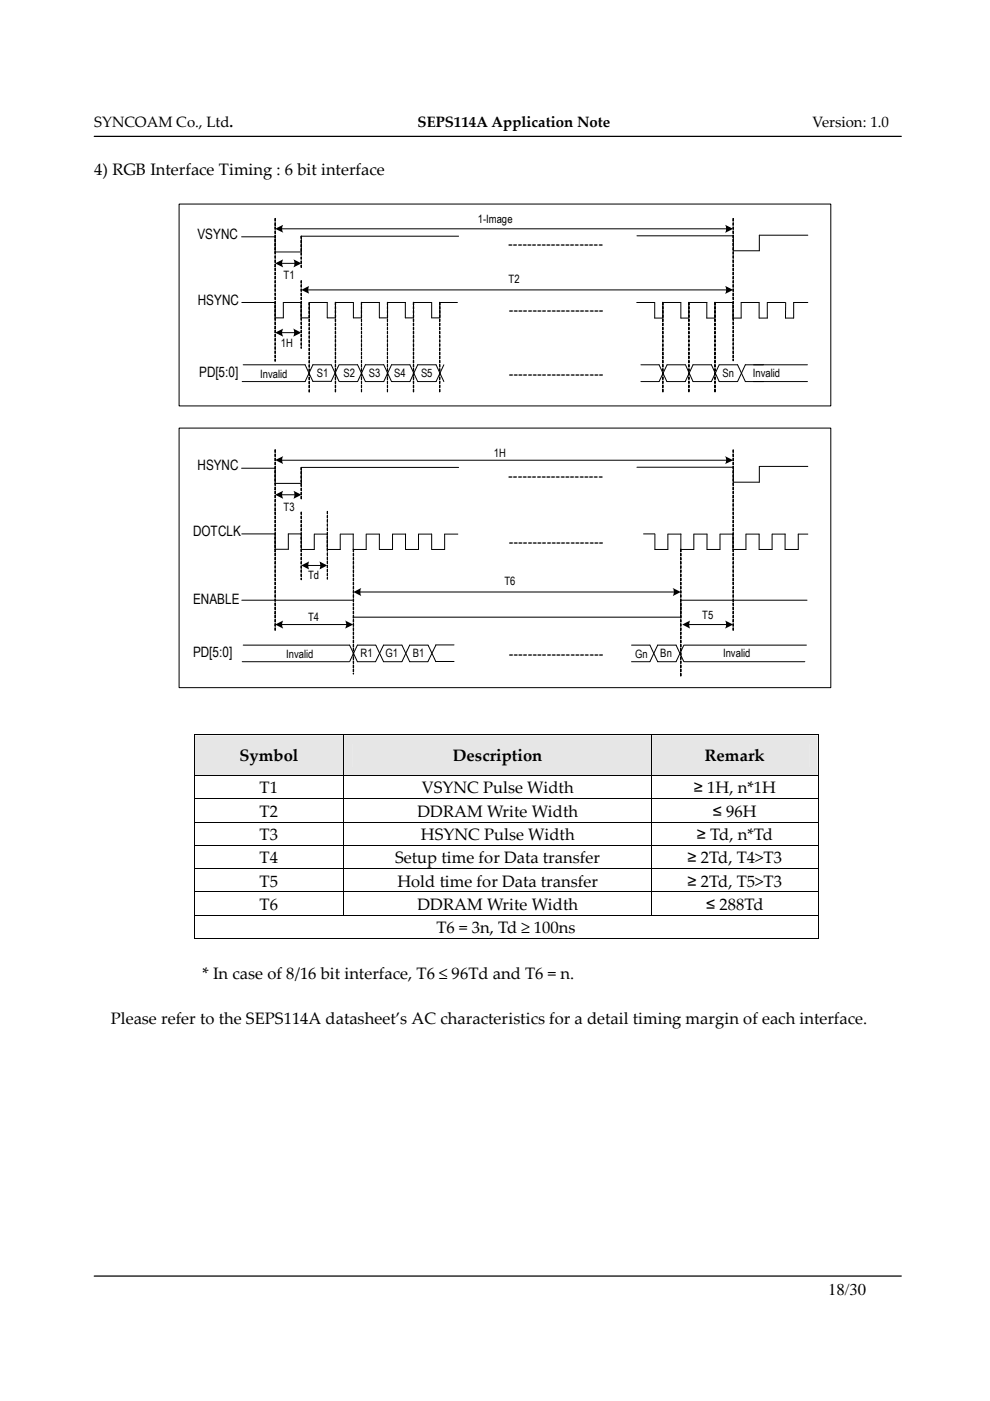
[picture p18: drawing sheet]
<svg xmlns="http://www.w3.org/2000/svg" width="210mm" height="297mm" viewBox="0 0 210 297" stroke-linecap="round" stroke-linejoin="round" font-family="sans-serif">
<defs><g id="words">
<g font-size="3.5">
<text x="20" y="37.1">4) RGB Interface Timing : 6 bit interface</text>
<text x="50.8" y="161.4">Symbol</text>
<text x="96" y="161.4">Description</text>
<text x="149.4" y="161.4">Remark</text>
<text x="55" y="168.2">T1</text>
<text x="55" y="173.1">T2</text>
<text x="88.5" y="173.1">DDRAM Write Width</text>
<text x="89.4" y="168.2">VSYNC Pulse Width</text>
<text x="147.1" y="168.2">≥ 1H, n*1H</text>
<text x="151.1" y="173.1">≤ 96H</text>
<text x="55" y="178.1">T3</text>
<text x="89.2" y="178.1">HSYNC Pulse Width</text>
<text x="147.7" y="178.1">≥ Td, n*Td</text>
<text x="55" y="183">T4</text>
<text x="83.8" y="183">Setup time for Data transfer</text>
<text x="145.8" y="183">≥ 2Td, T4&gt;T3</text>
<text x="55" y="188">T5</text>
<text x="84.2" y="188">Hold time for Data transfer</text>
<text x="145.8" y="188">≥ 2Td, T5&gt;T3</text>
<text x="55" y="192.9">T6</text>
<text x="88.5" y="192.9">DDRAM Write Width</text>
<text x="92.5" y="197.8">T6 = 3n, Td ≥ 100ns</text>
<text x="149.7" y="192.9">≤ 288Td</text>
<text x="42.9" y="207.5">* In case of 8/16 bit interface, T6 ≤ 96Td and T6 = n.</text>
<text x="23.5" y="217">Please refer to the SEPS114A datasheet’s AC characteristics for a detail timing margin of each interface.</text>
<text x="175.6" y="274.6">18/30</text>
</g>
<g font-size="3.2">
<text x="20" y="26.9">SYNCOAM Co., Ltd.</text>
<text x="88.5" y="26.9">SEPS114A Application Note</text>
<text x="172.3" y="26.9">Version: 1.0</text>
</g>
<g font-size="3">
<text x="41.9" y="50.7">VSYNC</text>
<text x="107.7" y="52.9">--------------------</text>
<text x="42" y="64.6">HSYNC</text>
<text x="107.9" y="66.9">--------------------</text>
<text x="42.2" y="79.8">PD[5:0]</text>
<text x="107.9" y="80.3">--------------------</text>
<text x="41.9" y="99.7">HSYNC</text>
<text x="107.7" y="101.9">--------------------</text>
<text x="40.9" y="113.7">DOTCLK</text>
<text x="107.9" y="115.9">--------------------</text>
<text x="40.9" y="128.1">ENABLE</text>
<text x="40.9" y="139.2">PD[5:0]</text>
<text x="107.9" y="139.7">--------------------</text>
</g>
<g font-size="2.4">
<text x="101.3" y="47.2">1-Image</text>
<text x="60.1" y="59.2">T1</text>
<text x="107.8" y="60">T2</text>
<text x="59.6" y="73.6">1H</text>
<text x="55.2" y="80.1">Invalid</text>
<text x="67.2" y="79.9">S1</text>
<text x="72.9" y="79.9">S2</text>
<text x="78.2" y="79.9">S3</text>
<text x="83.6" y="79.9">S4</text>
<text x="89.3" y="79.9">S5</text>
<text x="153.2" y="79.9">Sn</text>
<text x="159.6" y="79.9">Invalid</text>
<text x="104.7" y="96.9">1H</text>
<text x="60.1" y="108.2">T3</text>
<text x="65.3" y="122.9">Td</text>
<text x="106.9" y="124.1">T6</text>
<text x="65.3" y="131.6">T4</text>
<text x="148.9" y="131.1">T5</text>
<text x="60.7" y="139.5">Invalid</text>
<text x="76.5" y="139.3">R1</text>
<text x="81.7" y="139.3">G1</text>
<text x="87.5" y="139.3">B1</text>
<text x="134.7" y="139.4">Gn</text>
<text x="140" y="139.3">Bn</text>
<text x="153.3" y="139.2">Invalid</text>
</g>
</g></defs>
<path d="M20 28.9h171.1M20 270.6h171.1" fill="none" stroke="#000" stroke-width=".26"/>
<g fill="none" stroke="#000" stroke-width=".21">
<path d="M38 43.3h138.1v42.8h-138.1zM51.2 50.2h7.1M58.3 46.3l.1 .6zM58.3 47.2v.6zM58.3 48.9l.1 .6zM58.3 49.8v.6zM58.3 50.7l.1 .6zM58.3 51.6l.1 .6zM58.3 52.5v.5zM58.3 53.3l.1 .6zM58.3 54.2l.1 .6zM58.3 55.1l.1 .6z"/>
<path d="M58.3 56v.6zM58.3 56.9l.1 .5zM58.3 57.7l.1 .6zM58.3 58.6v.6zM58.3 59.5l.1 .5zM58.3 48v.6zM58.3 50.2v3.2M59.6 55.8h3.1M59.6 48.5h94.5M63.8 59.5l.1 .6zM63.8 50l.1 .6zM63.8 50.9l.1 .6z"/>
<path d="M63.8 51.8l.1 .6zM63.8 52.7l.1 .6zM63.8 53.6l.1 .5zM63.8 54.4l.1 .6zM63.8 55.3l.1 .6zM63.8 56.2l.1 .5zM97.2 50.1h-33.3v3.3h-5.6M155.4 46.3v.6zM155.4 47.2v.6zM155.4 48.1l.1 .5zM155.4 48.9v.6zM155.4 49.8v.6z"/>
<path d="M155.4 50.7l.1 .6zM155.4 51.6v.6zM155.4 52.5v.5zM155.4 53.3v.6zM155.4 54.2v.6zM155.4 55.1v.6zM155.4 56v.6zM155.4 56.9l.1 .5zM155.4 57.7v.6zM155.4 58.6v.6zM155.4 59.5l.1 .5zM171.3 49.9h-10.3v3.3h-5.5v-3.2h-20.5"/>
<path d="M51.3 64.1h7v3.3h1.8v-3.3h3.8M51.6 77.3h13.1l1.6 3.6h3.9M58.3 60.3l.1 .6zM58.3 61.2v.6zM58.3 62.1l.1 .6zM58.3 63l.1 .5zM58.3 63.9l.1 .5zM58.3 64.7l.1 .6zM58.3 65.6v.6zM58.3 66.5l.1 .6zM58.3 67.4l.1 .5zM58.3 68.2l.1 .6z"/>
<path d="M58.3 69.1v.6zM58.3 70l.1 .6zM58.3 70.9l.1 .6zM58.3 71.8v.5zM58.3 72.6l.1 .6zM58.3 73.5l.1 .6zM58.3 74.4v.6zM58.3 75.3l.1 .5zM58.3 76.2v.4zM59.6 70.5h3M63.8 60.3l.1 .6zM63.8 61.2l.1 .6z"/>
<path d="M63.8 62.1l.1 .6zM63.8 63l.1 .5zM63.8 63.9l.1 .6zM63.8 64.7l.1 .6zM63.8 65.6l.1 .6zM63.8 66.5l.1 .6zM63.8 67.4l.1 .5zM63.8 68.2l.1 .6zM63.8 69.1l.1 .6zM63.8 70l.1 .6zM63.8 70.9l.1 .6zM63.8 71.8l.1 .5z"/>
<path d="M63.8 72.6l.1 .6zM63.8 73.5l.1 .4zM63.8 64.1v3.3h1.8v-3.2M65.2 61.5h88.9M65.5 64.2l.1 .5zM65.5 65l.1 .6zM65.5 65.9l.1 .6zM65.5 66.8l.1 .6zM65.5 67.6l.1 .6zM65.5 68.5l.1 .6zM65.5 69.4l.1 .6zM65.5 71.2l.1 .6z"/>
<path d="M65.5 72.1l.1 .5zM65.5 72.9l.1 .6zM65.5 73.8l.1 .6zM65.5 74.7l.1 .6zM65.5 75.6l.1 .5zM65.5 76.4l.1 .6zM65.5 77.3l.1 .6zM65.5 78.2l.1 .5zM65.5 79.1l.1 .5zM65.5 79.9l.1 .6zM65.6 70.3l-.1 .6zM65.6 64.1h3.8v3.3h1.7v-3.3h3.8v3.3h1.7v-3.3h3.9"/>
<path d="M70.2 77.3h-3.9l-1.6 3.6h-13.3M70.2 77.3l1.7 3.6M71.1 64.1v.6zM71.1 65l.1 .5zM71.1 65.8l.1 .6zM71.1 66.8v.5zM71.1 67.6l.1 .6zM71.1 68.5v.6zM71.1 69.4l.1 .5zM71.1 70.2l.1 .6zM71.1 71.1v.6zM71.1 72l.1 .6z"/>
<path d="M71.1 72.9l.1 .5zM71.1 73.7l.1 .6zM71.1 74.6v.6zM71.1 75.5l.1 .6zM71.1 76.4l.1 .6zM71.1 77.3v.6zM71.1 78.1l.1 .6zM71.1 79l.1 .6zM71.1 79.9v.6zM71.9 77.3l-1.7 3.6M72 77.3h3.8l1.7 3.6h3.9l1.6-3.6h3.9l1.7 3.6h3.9l1.6-3.6M76.6 64.1l.1 .6z"/>
<path d="M76.6 65l.1 .5zM76.6 65.8l.1 .6zM76.6 66.7v.6zM76.6 67.6l.1 .6zM76.6 68.5l.1 .6zM76.6 69.4l.1 .5zM76.6 70.2l.1 .6zM76.6 71.1v.6zM76.6 72l.1 .6zM76.6 72.9l.1 .5zM76.6 73.7l.1 .6zM76.6 74.6v.6z"/>
<path d="M76.6 75.5l.1 .6zM76.6 76.4l.1 .6zM76.6 77.3l.1 .6zM76.6 78.1l.1 .6zM76.6 79l.1 .6zM76.6 79.9v.6zM80.4 64.1v3.3h1.8v-3.3h3.8M82.1 64.1l.1 .6zM82.1 65l.1 .5zM82.1 65.8l.1 .6zM82.1 66.7l.1 .6zM82.1 67.6l.1 .6z"/>
<path d="M82.1 68.5l.1 .6zM82.1 69.4l.1 .5zM82.1 70.2l.1 .6zM82.1 71.1l.1 .6zM82.1 72l.1 .6zM82.1 72.9l.1 .5zM82.1 73.7l.1 .6zM82.1 74.6l.1 .6zM82.1 75.5l.1 .6zM82.1 76.4l.1 .6zM82.1 77.3l.1 .6zM82.1 78.1l.1 .6z"/>
<path d="M82.1 79l.1 .6zM82.1 79.9l.1 .6zM85.9 64.1v3.3h1.8v-3.3h3.8v3.3h1.8v-3.3h3.7M87.6 64.1l.1 .6zM87.6 65l.1 .5zM87.6 65.8l.1 .6zM87.6 66.8l.1 .5zM87.6 67.6l.1 .6zM87.6 68.5l.1 .6zM87.6 69.4l.1 .5zM87.6 70.2l.1 .6zM87.6 71.1l.1 .6z"/>
<path d="M87.6 72l.1 .6zM87.6 72.9l.1 .5zM87.6 73.7l.1 .6zM87.6 74.6l.1 .6zM87.6 75.5l.1 .6zM87.6 76.4l.1 .6zM87.6 77.3l.1 .6zM87.6 78.1l.1 .6zM87.6 79l.1 .6zM87.6 79.9l.1 .6zM93.2 64.1l.1 .6zM93.2 65l.1 .5z"/>
<path d="M93.2 65.8l.1 .6zM93.2 66.7l.1 .6zM93.2 67.6l.1 .6zM93.2 68.5l.1 .6zM93.2 69.4l.1 .5zM93.2 70.2l.1 .6zM93.2 71.1l.1 .6zM93.2 72l.1 .6zM93.2 72.9l.1 .5zM93.2 73.7l.1 .6zM93.2 74.6l.1 .6zM93.2 75.5l.1 .6z"/>
<path d="M93.2 76.4l.1 .6zM93.2 77.3l.1 .6zM93.2 78.1l.1 .6zM93.2 79l.1 .6zM93.2 79.9l.1 .6zM135 64.1h3.8v3.3h1.7v-3.3h3.9v3.3h1.6v-3.3h3.9M135.9 77.3h3.8l1.7 3.6h3.9l1.6-3.6h3.9l1.7 3.6h3.9l1.6-3.6h13.2M140.5 64.1v.6zM140.5 65l.1 .5zM140.5 65.8l.1 .6zM140.5 66.8l.1 .5zM140.5 67.6l.1 .6z"/>
<path d="M140.5 68.5v.6zM140.5 69.4l.1 .5zM140.5 70.2l.1 .6zM140.5 71.1l.1 .6zM140.5 72l.1 .6zM140.5 72.9l.1 .5zM140.5 73.7l.1 .6zM140.5 74.6v.6zM140.5 75.5l.1 .6zM140.5 76.4l.1 .6zM140.5 77.3v.6zM140.5 78.1l.1 .6z"/>
<path d="M140.5 79l.1 .6zM140.5 79.9l.1 .6zM145.3 77.3h-3.9l-1.7 3.6h-3.8M145.3 77.3l1.6 3.6h3.9l1.7-3.6h3.9l1.6 3.6h13.2M146 64.1l.1 .6zM146 65l.1 .5zM146 65.8l.1 .6zM146 66.7l.1 .6zM146 67.6l.1 .6zM146 68.5l.1 .6zM146 69.4l.1 .5zM146 70.2l.1 .6z"/>
<path d="M146 71.1l.1 .6zM146 72l.1 .6zM146 72.9l.1 .5zM146 73.7l.1 .6zM146 74.6v.6zM146 75.5l.1 .6zM146 76.4l.1 .6zM146 77.3l.1 .6zM146 78.1l.1 .6zM146 79l.1 .6zM146 79.9l.1 .6zM149.9 64.1v3.3h1.7v-3.3h3.8v3.3h1.7v-3.3h3.9v3.3h1.7v-3.3h3.8"/>
<path d="M151.6 64.1v.6zM151.6 65v.5zM151.6 65.8v.6zM151.6 66.7v.6zM151.6 67.6v.6zM151.6 68.5v.6zM151.6 69.4v.5zM151.6 70.2v.6zM151.6 71.1v.6zM151.6 72v.6zM151.6 72.9v.5zM151.6 73.7v.6z"/>
<path d="M151.6 74.6v.6zM151.6 75.5v.6zM151.6 76.4v.6zM151.6 77.3v.6zM151.6 78.1v.6zM151.6 79v.6zM151.6 79.9v.6zM155.4 60.3v.6zM155.4 61.2v.6zM155.4 62.1v.6zM155.4 62.9v.6zM155.4 63.9v.5z"/>
<path d="M155.4 64.7v.6zM155.4 65.6v.6zM155.4 66.5v.6zM155.4 67.4v.5zM155.4 68.2v.6zM155.4 69.1v.6zM155.4 70l.1 .6zM155.4 70.9v.6zM155.4 71.8v.5zM155.4 72.6l.1 .6zM155.4 73.5v.6zM155.4 74.4v.6z"/>
<path d="M155.4 75.3v.6zM155.4 76.1v.4zM166.6 64.1l-.1 3.3h1.8v-3.3h3M38 90.8h138.1v55h-138.1zM51.2 99.3h7.1M58.3 95.4l.1 .5zM58.3 96.3l.1 .5zM58.3 97.1v.6zM58.3 98l.1 .6zM58.3 98.9l.1 .5zM58.3 99.7v.6zM58.3 99.3v3.2"/>
<path d="M59.6 97.6h94.5M63.8 99.1l.1 .6zM63.8 99.9l.1 .6zM65.5 80.8l.1 .6zM65.5 81.7l.1 .6zM65.5 82.6l.1 .5zM71.1 80.8l.1 .5zM71.1 81.7l.1 .5zM71.1 82.5l.1 .6zM72 80.9h3.8l1.7-3.6h3.9l1.6 3.6h3.9l1.7-3.6h3.9l1.6 3.6M76.6 80.8l.1 .5zM76.6 81.6l.1 .6z"/>
<path d="M76.6 82.5l.1 .6zM82.1 80.8l.1 .5zM82.1 81.6l.1 .6zM82.1 82.5l.1 .6zM87.6 80.8l.1 .5zM87.6 81.7l.1 .5zM87.6 82.5l.1 .6zM93.2 80.8l.1 .5zM93.2 81.6l.1 .6zM93.2 82.5l.1 .6zM97.2 99.1h-33.3v3.4h-5.6M140.5 80.8l.1 .5z"/>
<path d="M140.5 81.7l.1 .5zM140.5 82.5l.1 .6zM146 80.8l.1 .5zM146 81.6l.1 .6zM146 82.5l.1 .6zM151.6 80.8v.5zM151.6 81.6v.6zM151.6 82.5v.6zM155.4 95.4l.1 .5zM155.4 96.2v.6zM155.4 97.1v.6zM155.4 98l.1 .6z"/>
<path d="M155.4 98.8v.6zM155.4 99.7v.6zM171.3 98.9h-10.3v3.3h-5.5v-3.1h-20.5M51.3 113.2h7v3.3h2.8v-3.3h2.8v3.3h2.7v-3.3M58.3 100.6l.1 .6zM58.3 101.5l.1 .6zM58.3 102.4l.1 .6zM58.3 103.3v.5zM58.3 105l.1 .6zM58.3 105.9v.6zM58.3 106.8l.1 .6zM58.3 107.7v.5z"/>
<path d="M58.3 108.5l.1 .6zM58.3 109.4l.1 .6zM58.3 110.3v.6zM58.3 111.2l.1 .5zM58.3 112.1l.1 .5zM58.3 112.9v.6zM58.3 113.8l.1 .5zM58.3 114.7l.1 .5zM58.3 116.4v.6zM58.3 117.3l.1 .6zM58.3 118.2l.1 .5zM58.3 119v.6z"/>
<path d="M58.3 119.9l.1 .6zM58.3 104.1v.6zM58.3 115.5l.1 .6zM59.6 104.9h3.1M63.8 108.5l.1 .6zM63.8 109.4l.1 .6zM63.8 110.3l.1 .6zM63.8 111.2l.1 .6zM63.8 112l.1 .6zM63.8 112.9l.1 .6zM63.8 113.8l.1 .6zM63.8 114.7l.1 .5z"/>
<path d="M63.8 115.5l.1 .6zM63.8 116.4l.1 .6zM63.8 117.3l.1 .6zM63.8 118.2l.1 .5zM63.8 119l.1 .6zM63.8 119.9l.1 .6zM63.8 100.8l.1 .6zM63.8 101.7l.1 .6zM63.8 102.6l.1 .6zM63.8 103.5l.1 .6zM63.8 104.4l.1 .5zM63.9 105.2l-.1 .6z"/>
<path d="M65.2 119.9h2.9M66.7 113.2h2.7M69.4 108.4v.6zM69.4 109.3v.6zM69.4 110.2v.5zM69.4 111v.6zM69.4 111.9v.6zM69.4 112.8v.6zM69.4 113.7v.6zM69.4 114.6v.5zM69.4 115.4v.6zM69.4 116.3v.6z"/>
<path d="M69.4 117.2v.6zM69.4 118.1v.6zM69.4 118.9v.6zM69.4 119.8v.6zM69.4 113.2v3.3h2.7v-3.3M72.2 113.2h2.7M74.9 116.4v.6zM74.9 117.3v.6zM74.9 118.2l.1 .5zM74.9 119v.6zM74.9 119.9v.6zM74.9 113.2v3.3h2.7v-3.3"/>
<path d="M77.7 113.2h2.7v3.3h2.8v-3.3M83.3 113.2h2.7M86 113.2v3.3h2.7v-3.3M88.8 113.2h2.7v3.3h2.8v-3.3h2.8M136.4 113.2h2.4M138.9 113.2v3.3h2.7v-3.3h2.8M144.3 116.4l.1 .6zM144.3 117.3l.1 .6zM144.3 118.2l.1 .5zM144.3 119l.1 .6zM144.3 119.9l.1 .6zM144.4 113.2v3.3h2.7v-3.3"/>
<path d="M147.2 113.2h2.7v3.3h2.8v-3.3M152.7 113.2h2.7M155.4 100.6v.6zM155.4 101.5v.6zM155.4 102.4v.6zM155.4 103.3v.5zM155.4 104.1l.1 .6zM155.4 105v.6zM155.4 105.9v.6zM155.4 106.8v.6zM155.4 107.7v.5zM155.4 108.5l.1 .6z"/>
<path d="M155.4 109.4v.6zM155.4 110.3v.6zM155.4 111.2l.1 .5zM155.4 112v.6zM155.4 112.9v.6zM155.4 113.8v.6zM155.4 114.6v.6zM155.4 115.5v.6zM155.4 116.4v.6zM155.4 117.3l.1 .6zM155.4 118.2v.5zM155.4 119v.6z"/>
<path d="M155.4 119.9l.1 .6zM155.4 113.2v3.3h2.8v-3.3M158.2 113.2h2.8v3.3h2.7v-3.3M163.7 113.2h2.8M166.5 113.2v3.3h2.7M171.3 113.2h-2.1v3.3M51.3 127.3h23.5M58.3 120.8l.1 .6zM58.3 121.7v.6zM58.3 122.6l.1 .5zM58.3 123.4l.1 .6zM58.3 124.3l.1 .6z"/>
<path d="M58.3 125.2l.1 .6zM58.3 126.1v.6zM58.3 127l.1 .5zM58.3 127.8l.1 .6zM58.3 128.7l.1 .6zM58.3 129.6v.6zM58.3 130.5l.1 .5zM58.3 131.4l.1 .5zM58.3 132.2v.6zM58.3 133.1l.1 .5zM59.6 132.4h14M63.8 120.8l.1 .6z"/>
<path d="M63.8 121.7l.1 .6zM63.8 122.6l.1 .3zM69.4 120.7v.6zM69.4 121.6v.5zM69.4 122.4v.4zM74.9 120.8l.1 .6zM74.9 121.7v.6zM74.9 122.6v.5zM74.9 123.4v.6zM74.9 124.3v.6zM74.9 125.2l.1 .6zM74.9 126.1v.6z"/>
<path d="M74.9 127v.6zM74.9 127.8v.6zM74.9 128.7v.6zM74.9 129.6v.6zM74.9 130.5v.6zM74.9 131.4l.1 .5zM74.9 132.2v.6zM74.9 133.1v.6zM74.9 134l.1 .5zM74.9 134.8v.6zM74.9 135.7v.6zM74.9 136.6v.6z"/>
<path d="M74.9 137.5v.5zM74.9 138.3v.6zM74.9 139.2v.6zM74.9 130.9h69.3M76.2 125.5h66.9M79.6 136.8h-3.8l-1.7 3.5M79.7 136.8l1.6 3.5h3.9l1.7-3.5h3.8l1.7 3.5M96.3 136.7l-3.9 .1-1.7 3.5h-3.8l-1.7-3.5h-3.9l-1.7 3.5h-3.8l-1.7-3.5h-22.5M133.9 136.8h3.9l1.6 3.5h3.9l1.7-3.5M144.3 120.8l.1 .6zM144.3 121.7l.1 .6zM144.3 122.6l.1 .5z"/>
<path d="M144.3 123.4l.1 .6zM144.3 124.3l.1 .6zM144.3 125.2l.1 .6zM144.3 126.1l.1 .6zM144.3 127l.1 .6zM144.3 127.8l.1 .6zM144.3 128.7l.1 .6zM144.3 129.6l.1 .6zM144.3 130.5l.1 .6zM144.3 131.4l.1 .5zM144.3 132.2l.1 .6zM144.3 133.1l.1 .6z"/>
<path d="M144.3 134l.1 .5zM144.3 134.8l.1 .6zM144.3 135.7l.1 .6zM144.3 136.6l.1 .6zM144.3 137.5l.1 .5zM144.3 138.3l.1 .6zM144.3 139.2l.1 .6zM144.4 127.7v3.2M144.4 127.3h26.7M145.1 136.8h25.9M145.9 132.4h8.2M155.4 120.8v.6z"/>
<path d="M155.4 121.7v.6zM155.4 122.6v.5zM155.4 123.4v.6zM155.4 124.3v.6zM155.4 125.2v.6zM155.4 126.1v.6zM155.4 127v.6zM155.4 127.8v.6zM155.4 128.7v.6zM155.4 129.6v.6zM155.4 130.5l.1 .5zM155.4 131.3v.6z"/>
<path d="M155.4 132.2v.6zM155.4 133.1l.1 .5zM51.4 140.3h22.6M74.9 140.1l.1 .6zM74.9 141v.6zM74.9 141.9v.6zM74.9 142.7v.2zM92.4 140.3h3.9M133.9 140.3h3.9l1.6-3.5h3.9l1.7 3.5M144.3 140.1l.1 .6zM144.3 141l.1 .6zM144.3 141.9l.1 .6z"/>
<path d="M144.3 142.7l.1 .6zM145.1 140.3h25.5"/>
</g>
<g fill="#000">
<path d="M58.3 46.3l.1 .6zM58.3 47.2v.6zM58.3 48v.6zM58.3 48.9l.1 .6zM58.3 49.8v.6zM58.3 50.7l.1 .6zM58.3 51.6l.1 .6zM58.3 52.5v.5zM58.3 53.3l.1 .6zM58.3 54.2l.1 .6zM58.3 55.1l.1 .6zM58.3 56v.6zM58.3 56.9l.1 .5zM58.3 57.7l.1 .6zM58.3 58.6v.6zM58.3 59.5l.1 .5zM58.3 60.3l.1 .6zM58.3 61.2v.6zM58.3 62.1l.1 .6zM58.3 63l.1 .5zM58.3 63.9l.1 .5zM58.3 64.7l.1 .6zM58.3 65.6v.6zM58.3 66.5l.1 .6zM58.3 67.4l.1 .5zM58.3 68.2l.1 .6zM58.3 69.1v.6zM58.3 70l.1 .6zM58.3 70.9l.1 .6zM58.3 71.8v.5zM58.3 72.6l.1 .6zM58.3 73.5l.1 .6zM58.3 74.4v.6zM58.3 75.3l.1 .5zM58.3 76.2v.4z"/>
<path d="M63.8 59.5l.1 .6zM63.8 60.3l.1 .6zM63.8 61.2l.1 .6zM63.8 62.1l.1 .6zM63.8 63l.1 .5zM63.8 63.9l.1 .6zM63.8 64.7l.1 .6zM63.8 65.6l.1 .6zM63.8 66.5l.1 .6zM63.8 67.4l.1 .5zM63.8 68.2l.1 .6zM63.8 69.1l.1 .6zM63.8 70l.1 .6zM63.8 70.9l.1 .6zM63.8 71.8l.1 .5zM63.8 72.6l.1 .6zM63.8 73.5l.1 .4z"/>
<path d="M63.8 50l.1 .6zM63.8 50.9l.1 .6zM63.8 51.8l.1 .6zM63.8 52.7l.1 .6zM63.8 53.6l.1 .5zM63.8 54.4l.1 .6zM63.8 55.3l.1 .6zM63.8 56.2l.1 .5z"/>
<path d="M155.4 46.3v.6zM155.4 47.2v.6zM155.4 48.1l.1 .5zM155.4 48.9v.6zM155.4 49.8v.6zM155.4 50.7l.1 .6zM155.4 51.6v.6zM155.4 52.5v.5zM155.4 53.3v.6zM155.4 54.2v.6zM155.4 55.1v.6zM155.4 56v.6zM155.4 56.9l.1 .5zM155.4 57.7v.6zM155.4 58.6v.6zM155.4 59.5l.1 .5zM155.4 60.3v.6zM155.4 61.2v.6zM155.4 62.1v.6zM155.4 62.9v.6zM155.4 63.9v.5zM155.4 64.7v.6zM155.4 65.6v.6zM155.4 66.5v.6zM155.4 67.4v.5zM155.4 68.2v.6zM155.4 69.1v.6zM155.4 70l.1 .6zM155.4 70.9v.6zM155.4 71.8v.5zM155.4 72.6l.1 .6zM155.4 73.5v.6zM155.4 74.4v.6zM155.4 75.3v.6zM155.4 76.1v.4z"/>
<path d="M65.5 64.2l.1 .5zM65.5 65l.1 .6zM65.5 65.9l.1 .6zM65.5 66.8l.1 .6zM65.5 67.6l.1 .6zM65.5 68.5l.1 .6zM65.5 69.4l.1 .6zM65.6 70.3l-.1 .6zM65.5 71.2l.1 .6zM65.5 72.1l.1 .5zM65.5 72.9l.1 .6zM65.5 73.8l.1 .6zM65.5 74.7l.1 .6zM65.5 75.6l.1 .5zM65.5 76.4l.1 .6zM65.5 77.3l.1 .6zM65.5 78.2l.1 .5zM65.5 79.1l.1 .5zM65.5 79.9l.1 .6zM65.5 80.8l.1 .6zM65.5 81.7l.1 .6zM65.5 82.6l.1 .5z"/>
<path d="M71.1 64.1v.6zM71.1 65l.1 .5zM71.1 65.8l.1 .6zM71.1 66.8v.5zM71.1 67.6l.1 .6zM71.1 68.5v.6zM71.1 69.4l.1 .5zM71.1 70.2l.1 .6zM71.1 71.1v.6zM71.1 72l.1 .6zM71.1 72.9l.1 .5zM71.1 73.7l.1 .6zM71.1 74.6v.6zM71.1 75.5l.1 .6zM71.1 76.4l.1 .6zM71.1 77.3v.6zM71.1 78.1l.1 .6zM71.1 79l.1 .6zM71.1 79.9v.6zM71.1 80.8l.1 .5zM71.1 81.7l.1 .5zM71.1 82.5l.1 .6z"/>
<path d="M76.6 64.1l.1 .6zM76.6 65l.1 .5zM76.6 65.8l.1 .6zM76.6 66.7v.6zM76.6 67.6l.1 .6zM76.6 68.5l.1 .6zM76.6 69.4l.1 .5zM76.6 70.2l.1 .6zM76.6 71.1v.6zM76.6 72l.1 .6zM76.6 72.9l.1 .5zM76.6 73.7l.1 .6zM76.6 74.6v.6zM76.6 75.5l.1 .6zM76.6 76.4l.1 .6zM76.6 77.3l.1 .6zM76.6 78.1l.1 .6zM76.6 79l.1 .6zM76.6 79.9v.6zM76.6 80.8l.1 .5zM76.6 81.6l.1 .6zM76.6 82.5l.1 .6z"/>
<path d="M82.1 64.1l.1 .6zM82.1 65l.1 .5zM82.1 65.8l.1 .6zM82.1 66.7l.1 .6zM82.1 67.6l.1 .6zM82.1 68.5l.1 .6zM82.1 69.4l.1 .5zM82.1 70.2l.1 .6zM82.1 71.1l.1 .6zM82.1 72l.1 .6zM82.1 72.9l.1 .5zM82.1 73.7l.1 .6zM82.1 74.6l.1 .6zM82.1 75.5l.1 .6zM82.1 76.4l.1 .6zM82.1 77.3l.1 .6zM82.1 78.1l.1 .6zM82.1 79l.1 .6zM82.1 79.9l.1 .6zM82.1 80.8l.1 .5zM82.1 81.6l.1 .6zM82.1 82.5l.1 .6z"/>
<path d="M87.6 64.1l.1 .6zM87.6 65l.1 .5zM87.6 65.8l.1 .6zM87.6 66.8l.1 .5zM87.6 67.6l.1 .6zM87.6 68.5l.1 .6zM87.6 69.4l.1 .5zM87.6 70.2l.1 .6zM87.6 71.1l.1 .6zM87.6 72l.1 .6zM87.6 72.9l.1 .5zM87.6 73.7l.1 .6zM87.6 74.6l.1 .6zM87.6 75.5l.1 .6zM87.6 76.4l.1 .6zM87.6 77.3l.1 .6zM87.6 78.1l.1 .6zM87.6 79l.1 .6zM87.6 79.9l.1 .6zM87.6 80.8l.1 .5zM87.6 81.7l.1 .5zM87.6 82.5l.1 .6z"/>
<path d="M93.2 64.1l.1 .6zM93.2 65l.1 .5zM93.2 65.8l.1 .6zM93.2 66.7l.1 .6zM93.2 67.6l.1 .6zM93.2 68.5l.1 .6zM93.2 69.4l.1 .5zM93.2 70.2l.1 .6zM93.2 71.1l.1 .6zM93.2 72l.1 .6zM93.2 72.9l.1 .5zM93.2 73.7l.1 .6zM93.2 74.6l.1 .6zM93.2 75.5l.1 .6zM93.2 76.4l.1 .6zM93.2 77.3l.1 .6zM93.2 78.1l.1 .6zM93.2 79l.1 .6zM93.2 79.9l.1 .6zM93.2 80.8l.1 .5zM93.2 81.6l.1 .6zM93.2 82.5l.1 .6z"/>
<path d="M140.5 64.1v.6zM140.5 65l.1 .5zM140.5 65.8l.1 .6zM140.5 66.8l.1 .5zM140.5 67.6l.1 .6zM140.5 68.5v.6zM140.5 69.4l.1 .5zM140.5 70.2l.1 .6zM140.5 71.1l.1 .6zM140.5 72l.1 .6zM140.5 72.9l.1 .5zM140.5 73.7l.1 .6zM140.5 74.6v.6zM140.5 75.5l.1 .6zM140.5 76.4l.1 .6zM140.5 77.3v.6zM140.5 78.1l.1 .6zM140.5 79l.1 .6zM140.5 79.9l.1 .6zM140.5 80.8l.1 .5zM140.5 81.7l.1 .5zM140.5 82.5l.1 .6z"/>
<path d="M146 64.1l.1 .6zM146 65l.1 .5zM146 65.8l.1 .6zM146 66.7l.1 .6zM146 67.6l.1 .6zM146 68.5l.1 .6zM146 69.4l.1 .5zM146 70.2l.1 .6zM146 71.1l.1 .6zM146 72l.1 .6zM146 72.9l.1 .5zM146 73.7l.1 .6zM146 74.6v.6zM146 75.5l.1 .6zM146 76.4l.1 .6zM146 77.3l.1 .6zM146 78.1l.1 .6zM146 79l.1 .6zM146 79.9l.1 .6zM146 80.8l.1 .5zM146 81.6l.1 .6zM146 82.5l.1 .6z"/>
<path d="M151.6 64.1v.6zM151.6 65v.5zM151.6 65.8v.6zM151.6 66.7v.6zM151.6 67.6v.6zM151.6 68.5v.6zM151.6 69.4v.5zM151.6 70.2v.6zM151.6 71.1v.6zM151.6 72v.6zM151.6 72.9v.5zM151.6 73.7v.6zM151.6 74.6v.6zM151.6 75.5v.6zM151.6 76.4v.6zM151.6 77.3v.6zM151.6 78.1v.6zM151.6 79v.6zM151.6 79.9v.6zM151.6 80.8v.5zM151.6 81.6v.6zM151.6 82.5v.6z"/>
<path d="M58.3 95.4l.1 .5zM58.3 96.3l.1 .5zM58.3 97.1v.6zM58.3 98l.1 .6zM58.3 98.9l.1 .5zM58.3 99.7v.6zM58.3 100.6l.1 .6zM58.3 101.5l.1 .6zM58.3 102.4l.1 .6zM58.3 103.3v.5zM58.3 104.1v.6zM58.3 105l.1 .6zM58.3 105.9v.6zM58.3 106.8l.1 .6zM58.3 107.7v.5zM58.3 108.5l.1 .6zM58.3 109.4l.1 .6zM58.3 110.3v.6zM58.3 111.2l.1 .5zM58.3 112.1l.1 .5zM58.3 112.9v.6zM58.3 113.8l.1 .5zM58.3 114.7l.1 .5zM58.3 115.5l.1 .6zM58.3 116.4v.6zM58.3 117.3l.1 .6zM58.3 118.2l.1 .5zM58.3 119v.6zM58.3 119.9l.1 .6zM58.3 120.8l.1 .6zM58.3 121.7v.6zM58.3 122.6l.1 .5zM58.3 123.4l.1 .6zM58.3 124.3l.1 .6zM58.3 125.2l.1 .6zM58.3 126.1v.6zM58.3 127l.1 .5zM58.3 127.8l.1 .6zM58.3 128.7l.1 .6zM58.3 129.6v.6zM58.3 130.5l.1 .5zM58.3 131.4l.1 .5zM58.3 132.2v.6zM58.3 133.1l.1 .5z"/>
<path d="M63.8 99.1l.1 .6zM63.8 99.9l.1 .6zM63.8 100.8l.1 .6zM63.8 101.7l.1 .6zM63.8 102.6l.1 .6zM63.8 103.5l.1 .6zM63.8 104.4l.1 .5zM63.9 105.2l-.1 .6z"/>
<path d="M155.4 95.4l.1 .5zM155.4 96.2v.6zM155.4 97.1v.6zM155.4 98l.1 .6zM155.4 98.8v.6zM155.4 99.7v.6zM155.4 100.6v.6zM155.4 101.5v.6zM155.4 102.4v.6zM155.4 103.3v.5zM155.4 104.1l.1 .6zM155.4 105v.6zM155.4 105.9v.6zM155.4 106.8v.6zM155.4 107.7v.5zM155.4 108.5l.1 .6zM155.4 109.4v.6zM155.4 110.3v.6zM155.4 111.2l.1 .5zM155.4 112v.6zM155.4 112.9v.6zM155.4 113.8v.6zM155.4 114.6v.6zM155.4 115.5v.6zM155.4 116.4v.6zM155.4 117.3l.1 .6zM155.4 118.2v.5zM155.4 119v.6zM155.4 119.9l.1 .6zM155.4 120.8v.6zM155.4 121.7v.6zM155.4 122.6v.5zM155.4 123.4v.6zM155.4 124.3v.6zM155.4 125.2v.6zM155.4 126.1v.6zM155.4 127v.6zM155.4 127.8v.6zM155.4 128.7v.6zM155.4 129.6v.6zM155.4 130.5l.1 .5zM155.4 131.3v.6zM155.4 132.2v.6zM155.4 133.1l.1 .5z"/>
<path d="M63.8 108.5l.1 .6zM63.8 109.4l.1 .6zM63.8 110.3l.1 .6zM63.8 111.2l.1 .6zM63.8 112l.1 .6zM63.8 112.9l.1 .6zM63.8 113.8l.1 .6zM63.8 114.7l.1 .5zM63.8 115.5l.1 .6zM63.8 116.4l.1 .6zM63.8 117.3l.1 .6zM63.8 118.2l.1 .5zM63.8 119l.1 .6zM63.8 119.9l.1 .6zM63.8 120.8l.1 .6zM63.8 121.7l.1 .6zM63.8 122.6l.1 .3z"/>
<path d="M69.4 108.4v.6zM69.4 109.3v.6zM69.4 110.2v.5zM69.4 111v.6zM69.4 111.9v.6zM69.4 112.8v.6zM69.4 113.7v.6zM69.4 114.6v.5zM69.4 115.4v.6zM69.4 116.3v.6zM69.4 117.2v.6zM69.4 118.1v.6zM69.4 118.9v.6zM69.4 119.8v.6zM69.4 120.7v.6zM69.4 121.6v.5zM69.4 122.4v.4z"/>
<path d="M74.9 116.4v.6zM74.9 117.3v.6zM74.9 118.2l.1 .5zM74.9 119v.6zM74.9 119.9v.6zM74.9 120.8l.1 .6zM74.9 121.7v.6zM74.9 122.6v.5zM74.9 123.4v.6zM74.9 124.3v.6zM74.9 125.2l.1 .6zM74.9 126.1v.6zM74.9 127v.6zM74.9 127.8v.6zM74.9 128.7v.6zM74.9 129.6v.6zM74.9 130.5v.6zM74.9 131.4l.1 .5zM74.9 132.2v.6zM74.9 133.1v.6zM74.9 134l.1 .5zM74.9 134.8v.6zM74.9 135.7v.6zM74.9 136.6v.6zM74.9 137.5v.5zM74.9 138.3v.6zM74.9 139.2v.6zM74.9 140.1l.1 .6zM74.9 141v.6zM74.9 141.9v.6zM74.9 142.7v.2z"/>
<path d="M144.3 116.4l.1 .6zM144.3 117.3l.1 .6zM144.3 118.2l.1 .5zM144.3 119l.1 .6zM144.3 119.9l.1 .6zM144.3 120.8l.1 .6zM144.3 121.7l.1 .6zM144.3 122.6l.1 .5zM144.3 123.4l.1 .6zM144.3 124.3l.1 .6zM144.3 125.2l.1 .6zM144.3 126.1l.1 .6zM144.3 127l.1 .6zM144.3 127.8l.1 .6zM144.3 128.7l.1 .6zM144.3 129.6l.1 .6zM144.3 130.5l.1 .6zM144.3 131.4l.1 .5zM144.3 132.2l.1 .6zM144.3 133.1l.1 .6zM144.3 134l.1 .5zM144.3 134.8l.1 .6zM144.3 135.7l.1 .6zM144.3 136.6l.1 .6zM144.3 137.5l.1 .5zM144.3 138.3l.1 .6zM144.3 139.2l.1 .6zM144.3 140.1l.1 .6zM144.3 141l.1 .6zM144.3 141.9l.1 .6zM144.3 142.7l.1 .6z"/>
</g>
<g fill="#000">
<path d="M58.3 55.8l1.7-.8-.2 .6 .2 1.1z" fill-rule="evenodd"/>
<path d="M58.3 48.5l1.7-.8-.2 .6 .2 1z" fill-rule="evenodd"/>
<path d="M62.2 55l1.7 .8-1.7 .9 .2-.7z" fill-rule="evenodd"/>
<path d="M153.8 47.7l1.6 .8-1.6 .9 .2-.8z" fill-rule="evenodd"/>
<path d="M58.3 70.5l1.7-.8-.2 .6 .2 1.1z" fill-rule="evenodd"/>
<path d="M62.2 69.7l1.7 .8-1.7 .9 .2-.9z" fill-rule="evenodd"/>
<path d="M63.9 61.5l1.6-.9a1.71 1.71 0 0 0 0 1.7z" fill-rule="evenodd"/>
<path d="M153.8 60.6l1.6 .9-1.6 .8 .2-.7z" fill-rule="evenodd"/>
<path d="M58.3 97.5l1.7-.8-.2 .6 .2 1.1z" fill-rule="evenodd"/>
<path d="M153.8 96.7l1.6 .9-1.6 .8 .2-.7z" fill-rule="evenodd"/>
<path d="M58.3 104.9l1.7-.8-.2 .5 .2 1.1z" fill-rule="evenodd"/>
<path d="M63.9 119.9l1.6-.9a1.8 1.8 0 0 0 0 1.7z" fill-rule="evenodd"/>
<path d="M62.2 104.1l1.7 .8-1.7 .8 .2-.7z" fill-rule="evenodd"/>
<path d="M67.7 119l1.7 .9-1.7 .8 .2-.6z" fill-rule="evenodd"/>
<path d="M58.3 132.4l1.7-.8-.2 .6 .2 1.1z" fill-rule="evenodd"/>
<path d="M73.2 131.6l1.7 .8-1.7 .9 .2-.7z" fill-rule="evenodd"/>
<path d="M74.9 125.5l1.7-.8-.2 .5 .2 1.2z" fill-rule="evenodd"/>
<path d="M142.7 124.7l1.7 .8-1.7 .9 .2-.8z" fill-rule="evenodd"/>
<path d="M144.7 132.4l1.6-.8-.2 .8 .2 .9z" fill-rule="evenodd"/>
<path d="M153.8 131.6l1.6 .8-1.6 .9 .2-.8z" fill-rule="evenodd"/>
</g>
<g fill="#e6e6e6">
<path d="M41.2 155.9h31.6v8.4h-31.6z"/>
<path d="M43.1 157.7h27.9v4.8h-27.9z"/>
<path d="M73 155.9h65.1v8.4h-65.1z"/>
<path d="M74.8 157.7h61.5v4.8h-61.5z"/>
<path d="M138.3 155.9h35.1v8.4h-35.1z"/>
<path d="M140.1 157.7h31.5v4.8h-31.5z"/>
</g>
<g fill="#000">
<path d="M41.1 155.7h.1v.2h-.1zM72.8 155.7h.2v.2h-.2zM138.1 155.7h.2v.2h-.2zM173.4 155.7h.1v.2h-.1zM41.1 164.3h.1v.2h-.1zM41.1 169.2h.1v.2h-.1zM41.1 174.2h.1v.2h-.1zM41.1 179.1h.1v.2h-.1zM72.8 164.3h.2v.2h-.2zM72.8 169.2h.2v.2h-.2zM72.8 174.2h.2v.2h-.2zM72.8 179.1h.2v.2h-.2z"/>
<path d="M138.1 164.3h.2v.2h-.2zM138.1 169.2h.2v.2h-.2zM138.1 174.2h.2v.2h-.2zM138.1 179.1h.2v.2h-.2zM173.4 164.3h.1v.2h-.1zM173.4 169.2h.1v.2h-.1zM173.4 174.2h.1v.2h-.1zM173.4 179.1h.1v.2h-.1zM41.1 184.1h.1v.1h-.1zM41.1 189h.1v.2h-.1zM41.1 193.9h.1v.2h-.1zM41.1 198.9h.1v.2h-.1z"/>
<path d="M72.8 184.1h.2v.1h-.2zM72.8 189h.2v.2h-.2zM72.8 193.9h.2v.2h-.2zM138.1 184.1h.2v.1h-.2zM138.1 189h.2v.2h-.2zM138.1 193.9h.2v.2h-.2zM173.4 184.1h.1v.1h-.1zM173.4 189h.1v.2h-.1zM173.4 193.9h.1v.2h-.1zM173.4 198.9h.1v.2h-.1z"/>
</g>
<g fill="none" stroke="#000" stroke-width=".21">
<path d="M41.1 155.9v8.4M41.2 155.8h31.6M72.9 155.9v8.4M73 155.8h65.1M138.2 155.9v8.4M138.3 155.8h35.1M173.4 155.9v8.4M41.1 164.5v4.7M41.1 169.4v4.8M41.1 174.4v4.7M41.1 179.3v4.8M41.2 164.4h31.6"/>
<path d="M41.2 169.3h31.6M41.2 174.3h31.6M41.2 179.2h31.6M72.9 164.5v4.7M72.9 169.4v4.8M72.9 174.4v4.7M72.9 179.3v4.8M73 164.4h65.1M73 169.3h65.1M73 174.3h65.1M73 179.2h65.1M138.2 164.5v4.7"/>
<path d="M138.2 169.4v4.8M138.2 174.4v4.7M138.2 179.3v4.8M138.3 164.4h35.1M138.3 169.3h35.1M138.3 174.3h35.1M138.3 179.2h35.1M173.4 164.5v4.7M173.4 169.4v4.8M173.4 174.4v4.7M173.4 179.3v4.8M41.1 184.2v4.8"/>
<path d="M41.1 189.2v4.7M41.1 194.1v4.8M41.2 184.1h31.6M41.2 189.1h31.6M41.2 194h31.6M41.2 199h132.2M72.9 184.2v4.8M72.9 189.2v4.7M73 184.1h65.1M73 189.1h65.1M73 194h65.1M138.2 184.2v4.8"/>
<path d="M138.2 189.2v4.7M138.3 184.1h35.1M138.3 189.1h35.1M138.3 194h35.1M173.4 184.2v4.8M173.4 189.2v4.7M173.4 194.1v4.8"/>
</g>
<use href="#words"/>
</svg>
